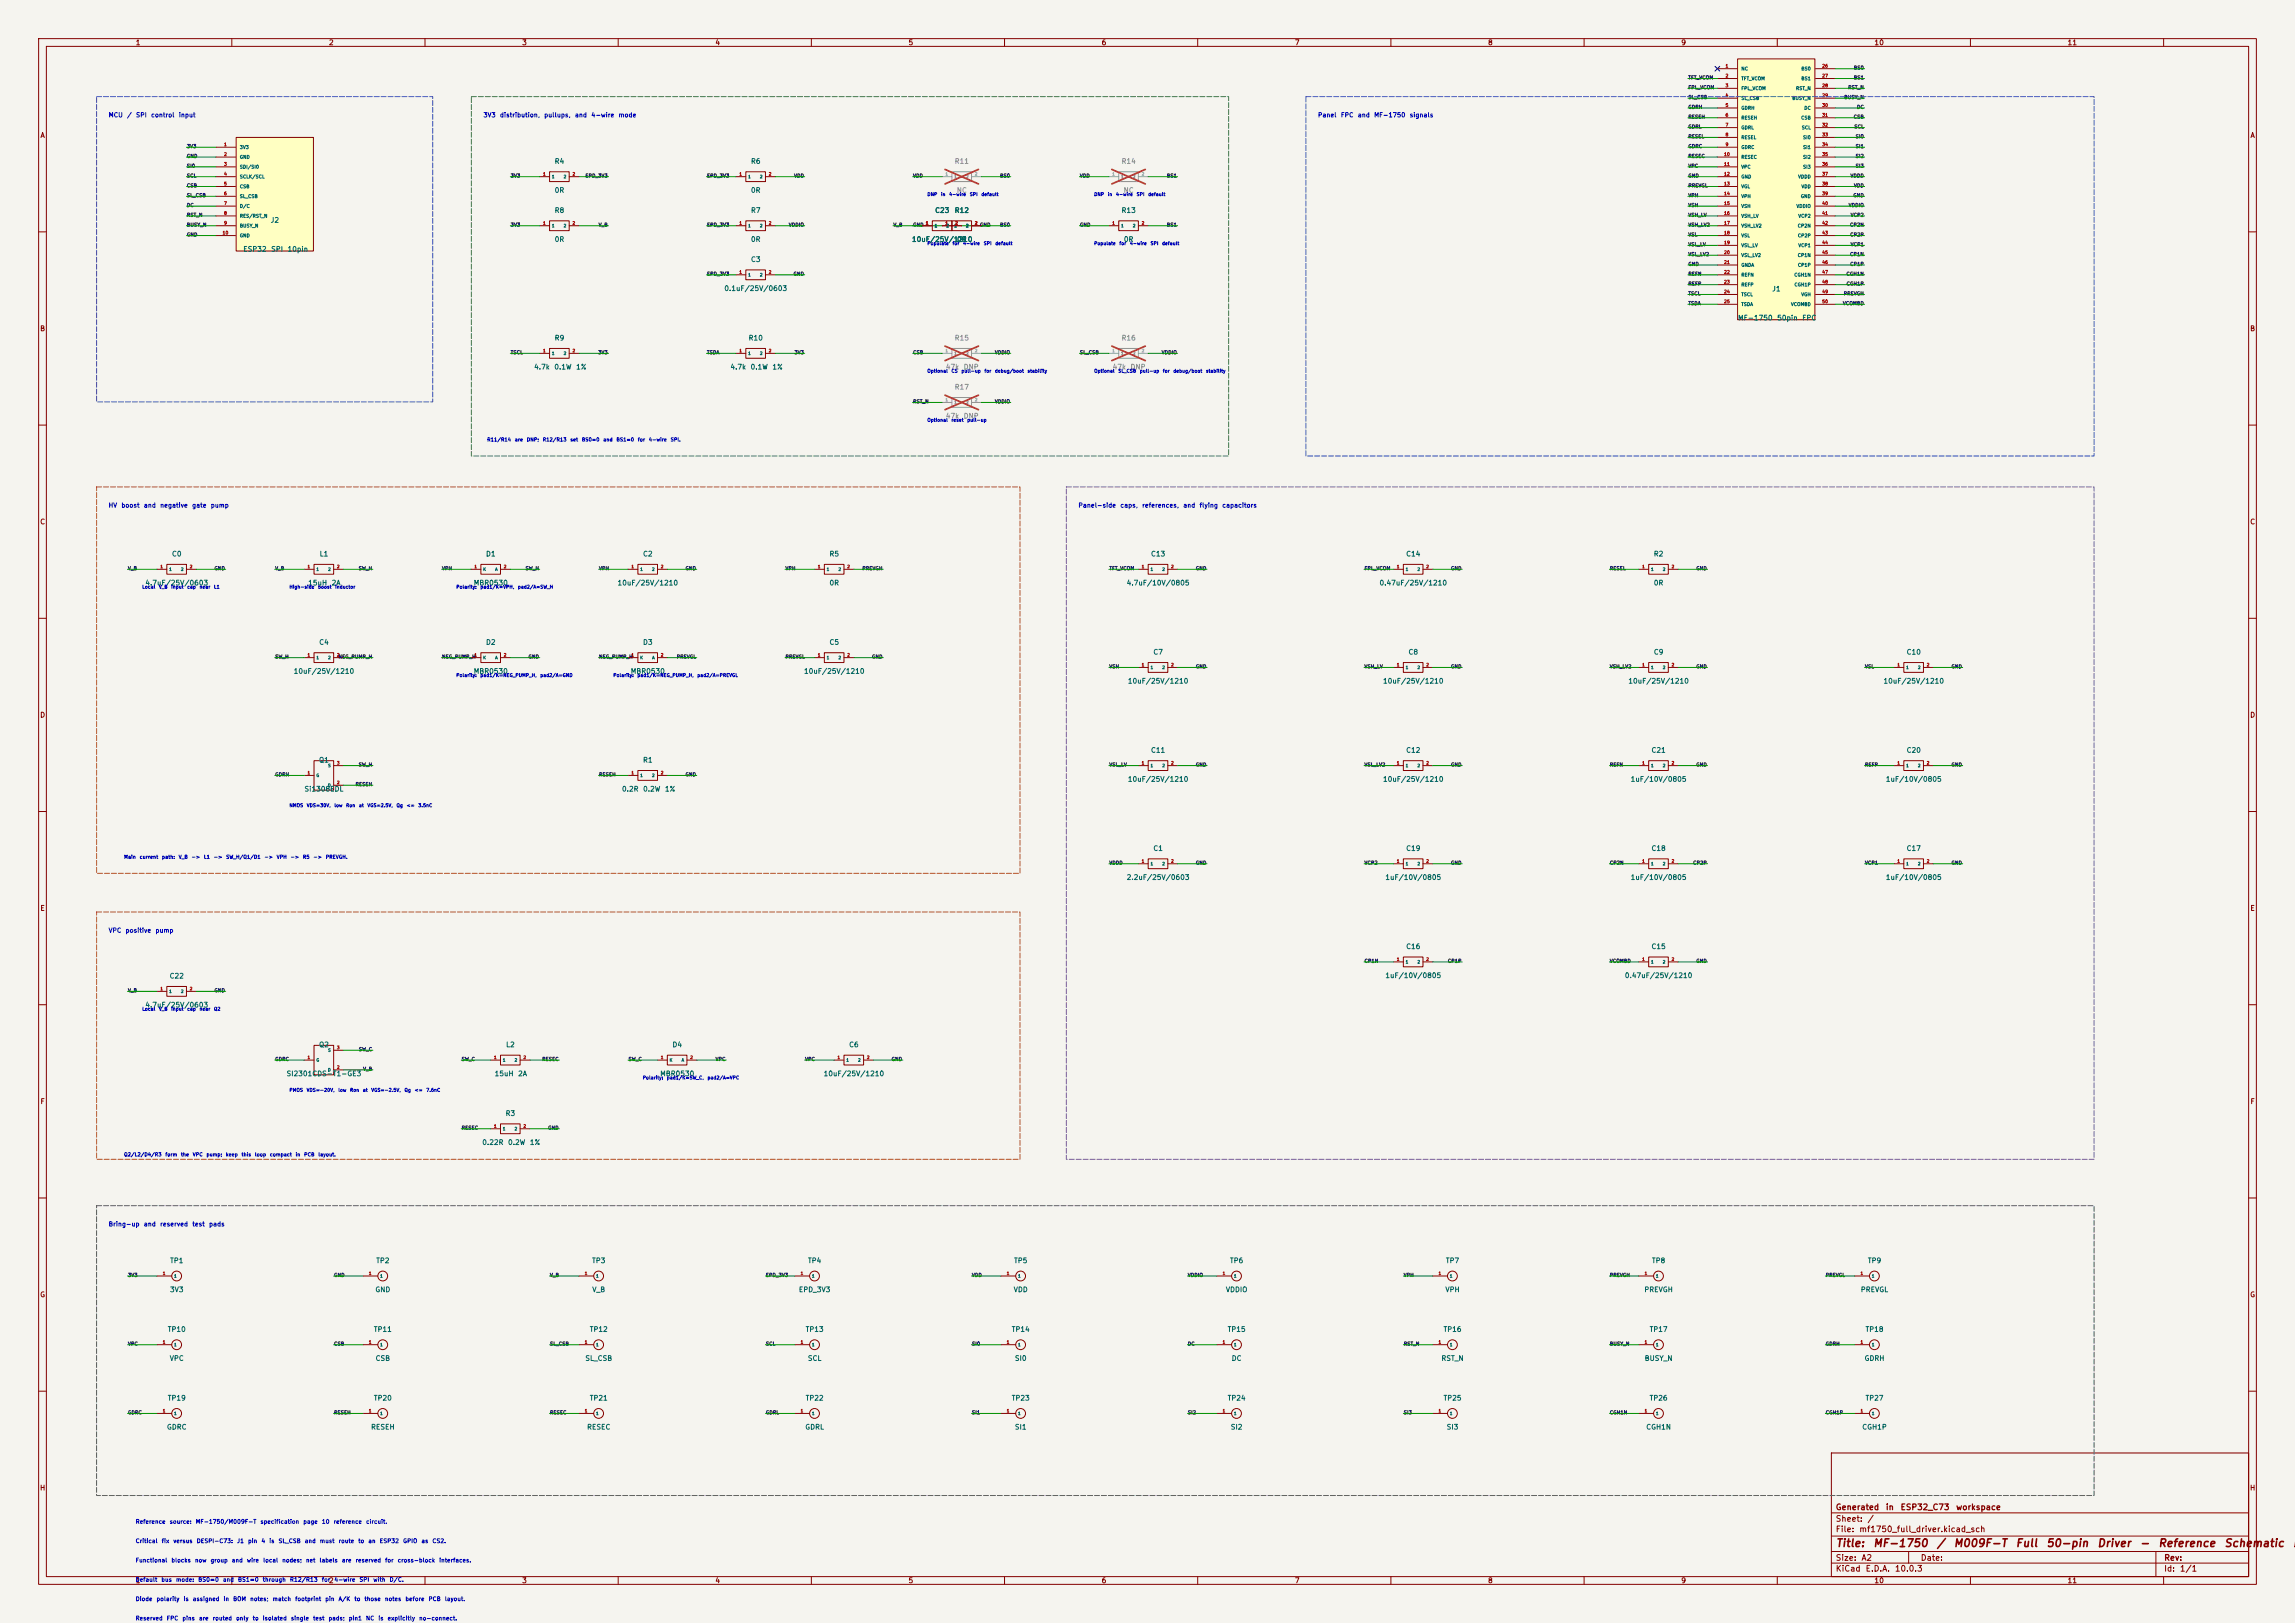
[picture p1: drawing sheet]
<svg xmlns="http://www.w3.org/2000/svg" width="594mm" height="420mm" viewBox="0 0 594 420" stroke-linecap="round" stroke-linejoin="round" font-family="sans-serif">
<defs><g id="words">
<g font-size="2" fill="#840000">
<text x="475" y="400.8">Title:</text>
<text x="484.7" y="400.8">MF-1750</text>
<text x="501.1" y="400.8">/</text>
<text x="505.5" y="400.8">M009F-T</text>
<text x="521.5" y="400.8">Full</text>
<text x="529.5" y="400.8">50-pin</text>
<text x="542.7" y="400.8">Driver</text>
<text x="553.7" y="400.8">-</text>
<text x="558.5" y="400.8">Reference</text>
<text x="575.5" y="400.8">Schematic</text>
<text x="593.3" y="400.8">D</text>
</g>
<g font-size="1.5" fill="#840000">
<text x="475" y="394.1">Sheet:</text>
<text x="475" y="391.1">Generated</text>
<text x="483.2" y="394.1">/</text>
<text x="488" y="391.1">in</text>
<text x="491.8" y="391.1">ESP32_C73</text>
<text x="506.2" y="391.1">workspace</text>
<text x="475" y="396.8">File:</text>
<text x="481.1" y="396.8">mf1750_full_driver.kicad_sch</text>
<text x="475" y="407">KiCad</text>
<text x="475" y="404.2">Size:</text>
<text x="481.7" y="404.2">A2</text>
<text x="482.7" y="407">E.D.A.</text>
<text x="490.3" y="407">10.0.3</text>
<text x="497" y="404.2">Date:</text>
<text x="560" y="404.2">Rev:</text>
<text x="560" y="407">Id:</text>
<text x="564.1" y="407">1/1</text>
</g>
<g font-size="1.3" fill="#840000">
<text x="35" y="12">1</text>
<text x="85" y="12">2</text>
<text x="135" y="12">3</text>
<text x="185" y="12">4</text>
<text x="235" y="12">5</text>
<text x="285" y="12">6</text>
<text x="335" y="12">7</text>
<text x="385" y="12">8</text>
<text x="435" y="12">9</text>
<text x="485" y="12">10</text>
<text x="535" y="12">11</text>
<text x="10.3" y="36">A</text>
<text x="582.3" y="36">A</text>
<text x="10.3" y="86">B</text>
<text x="582.3" y="86">B</text>
<text x="10.3" y="136">C</text>
<text x="582.3" y="136">C</text>
<text x="10.3" y="186">D</text>
<text x="582.3" y="186">D</text>
<text x="10.3" y="236">E</text>
<text x="582.3" y="236">E</text>
<text x="10.3" y="286">F</text>
<text x="582.3" y="286">F</text>
<text x="10.3" y="336">G</text>
<text x="582.3" y="336">G</text>
<text x="10.2" y="386">H</text>
<text x="582.2" y="386">H</text>
<text x="35" y="410">1</text>
<text x="85" y="410">2</text>
<text x="135" y="410">3</text>
<text x="185" y="410">4</text>
<text x="235" y="410">5</text>
<text x="285" y="410">6</text>
<text x="335" y="410">7</text>
<text x="385" y="410">8</text>
<text x="435" y="410">9</text>
<text x="485" y="410">10</text>
<text x="535" y="410">11</text>
</g>
<g font-size="1.3" fill="#006464">
<text x="143.4" y="42.7">R4</text>
<text x="194.2" y="42.7">R6</text>
<text x="143.4" y="50.2">0R</text>
<text x="194.2" y="50.2">0R</text>
<text x="69.9" y="57.9">J2</text>
<text x="143.4" y="55.4">R8</text>
<text x="194.2" y="55.4">R7</text>
<text x="241.9" y="55.4">C23</text>
<text x="247" y="55.4">R12</text>
<text x="290.2" y="55.4">R13</text>
<text x="62.8" y="65.4">ESP32</text>
<text x="70" y="65.4">SPI</text>
<text x="74.3" y="65.4">10pin</text>
<text x="143.4" y="62.9">0R</text>
<text x="194.2" y="62.9">0R</text>
<text x="235.9" y="62.9">10uF/25V/1210</text>
<text x="247.6" y="62.9">0R</text>
<text x="290.8" y="62.9">0R</text>
<text x="194.2" y="68.1">C3</text>
<text x="187.3" y="75.6">0.1uF/25V/0603</text>
<text x="458.5" y="75.7">J1</text>
<text x="449.7" y="83.2">MF-1750</text>
<text x="459.8" y="83.2">50pin</text>
<text x="466.3" y="83.2">FPC</text>
<text x="143.4" y="88.4">R9</text>
<text x="193.6" y="88.4">R10</text>
<text x="138.1" y="95.9">4.7k</text>
<text x="143.3" y="95.9">0.1W</text>
<text x="149" y="95.9">1%</text>
<text x="188.9" y="95.9">4.7k</text>
<text x="194.1" y="95.9">0.1W</text>
<text x="199.8" y="95.9">1%</text>
<text x="44.4" y="144.3">C0</text>
<text x="82.6" y="144.3">L1</text>
<text x="125.7" y="144.3">D1</text>
<text x="166.3" y="144.3">C2</text>
<text x="214.6" y="144.3">R5</text>
<text x="297.8" y="144.3">C13</text>
<text x="363.8" y="144.3">C14</text>
<text x="427.9" y="144.3">R2</text>
<text x="37.5" y="151.8">4.7uF/25V/0603</text>
<text x="79.6" y="151.8">15uH</text>
<text x="85.7" y="151.8">2A</text>
<text x="122.5" y="151.8">MBR0530</text>
<text x="159.7" y="151.8">10uF/25V/1210</text>
<text x="214.6" y="151.8">0R</text>
<text x="291.5" y="151.8">4.7uF/10V/0805</text>
<text x="356.9" y="151.8">0.47uF/25V/1210</text>
<text x="427.9" y="151.8">0R</text>
<text x="82.5" y="167.2">C4</text>
<text x="125.7" y="167.2">D2</text>
<text x="166.3" y="167.2">D3</text>
<text x="214.6" y="167.2">C5</text>
<text x="298.4" y="169.7">C7</text>
<text x="364.4" y="169.7">C8</text>
<text x="427.9" y="169.7">C9</text>
<text x="493.4" y="169.7">C10</text>
<text x="75.9" y="174.7">10uF/25V/1210</text>
<text x="122.5" y="174.7">MBR0530</text>
<text x="163.1" y="174.7">MBR0530</text>
<text x="208" y="174.7">10uF/25V/1210</text>
<text x="291.8" y="177.2">10uF/25V/1210</text>
<text x="357.8" y="177.2">10uF/25V/1210</text>
<text x="421.3" y="177.2">10uF/25V/1210</text>
<text x="487.4" y="177.2">10uF/25V/1210</text>
<text x="82.4" y="197.6">Q1</text>
<text x="166.3" y="197.6">R1</text>
<text x="297.8" y="195.1">C11</text>
<text x="363.8" y="195.1">C12</text>
<text x="427.3" y="195.1">C21</text>
<text x="493.4" y="195.1">C20</text>
<text x="291.8" y="202.6">10uF/25V/1210</text>
<text x="357.8" y="202.6">10uF/25V/1210</text>
<text x="421.9" y="202.6">1uF/10V/0805</text>
<text x="488" y="202.6">1uF/10V/0805</text>
<text x="78.7" y="205.1">Si1308EDL</text>
<text x="160.9" y="205.1">0.2R</text>
<text x="166.3" y="205.1">0.2W</text>
<text x="172" y="205.1">1%</text>
<text x="298.4" y="220.5">C1</text>
<text x="363.8" y="220.5">C19</text>
<text x="427.3" y="220.5">C18</text>
<text x="493.4" y="220.5">C17</text>
<text x="291.5" y="228">2.2uF/25V/0603</text>
<text x="358.4" y="228">1uF/10V/0805</text>
<text x="421.9" y="228">1uF/10V/0805</text>
<text x="488" y="228">1uF/10V/0805</text>
<text x="363.8" y="245.9">C16</text>
<text x="427.3" y="245.9">C15</text>
<text x="43.8" y="253.5">C22</text>
<text x="358.4" y="253.4">1uF/10V/0805</text>
<text x="420.4" y="253.4">0.47uF/25V/1210</text>
<text x="37.5" y="261">4.7uF/25V/0603</text>
<text x="82.4" y="271.3">Q2</text>
<text x="130.9" y="271.3">L2</text>
<text x="173.9" y="271.3">D4</text>
<text x="219.6" y="271.3">C6</text>
<text x="74" y="278.8">SI2301CDS-T1-GE3</text>
<text x="127.9" y="278.8">15uH</text>
<text x="134" y="278.8">2A</text>
<text x="170.7" y="278.8">MBR0530</text>
<text x="213" y="278.8">10uF/25V/1210</text>
<text x="130.7" y="289.1">R3</text>
<text x="124.7" y="296.6">0.22R</text>
<text x="131.4" y="296.6">0.2W</text>
<text x="137" y="296.6">1%</text>
<text x="43.9" y="327.2">TP1</text>
<text x="97.2" y="327.2">TP2</text>
<text x="153.1" y="327.2">TP3</text>
<text x="209" y="327.2">TP4</text>
<text x="262.3" y="327.2">TP5</text>
<text x="318.2" y="327.2">TP6</text>
<text x="374.1" y="327.2">TP7</text>
<text x="427.4" y="327.2">TP8</text>
<text x="483.3" y="327.2">TP9</text>
<text x="43.9" y="334.7">3V3</text>
<text x="97" y="334.7">GND</text>
<text x="153.2" y="334.7">V_B</text>
<text x="206.6" y="334.7">EPD_3V3</text>
<text x="262.2" y="334.7">VDD</text>
<text x="317.2" y="334.7">VDDIO</text>
<text x="374" y="334.7">VPH</text>
<text x="425.5" y="334.7">PREVGH</text>
<text x="481.5" y="334.7">PREVGL</text>
<text x="43.3" y="345">TP10</text>
<text x="96.6" y="345">TP11</text>
<text x="152.5" y="345">TP12</text>
<text x="208.4" y="345">TP13</text>
<text x="261.7" y="345">TP14</text>
<text x="317.6" y="345">TP15</text>
<text x="373.5" y="345">TP16</text>
<text x="426.8" y="345">TP17</text>
<text x="482.7" y="345">TP18</text>
<text x="43.8" y="352.5">VPC</text>
<text x="97.1" y="352.5">CSB</text>
<text x="151.4" y="352.5">SL_CSB</text>
<text x="209" y="352.5">SCL</text>
<text x="262.5" y="352.5">SI0</text>
<text x="318.7" y="352.5">DC</text>
<text x="372.9" y="352.5">RST_N</text>
<text x="425.6" y="352.5">BUSY_N</text>
<text x="482.5" y="352.5">GDRH</text>
<text x="43.3" y="362.7">TP19</text>
<text x="96.6" y="362.7">TP20</text>
<text x="152.5" y="362.7">TP21</text>
<text x="208.4" y="362.7">TP22</text>
<text x="261.7" y="362.7">TP23</text>
<text x="317.6" y="362.7">TP24</text>
<text x="373.5" y="362.7">TP25</text>
<text x="426.8" y="362.7">TP26</text>
<text x="482.7" y="362.7">TP27</text>
<text x="43.1" y="370.2">GDRC</text>
<text x="95.9" y="370.2">RESEH</text>
<text x="151.8" y="370.2">RESEC</text>
<text x="208.3" y="370.2">GDRL</text>
<text x="262.5" y="370.2">SI1</text>
<text x="318.4" y="370.2">SI2</text>
<text x="374.3" y="370.2">SI3</text>
<text x="426" y="370.2">CGH1N</text>
<text x="481.9" y="370.2">CGH1P</text>
</g>
<g font-size="1.3" fill="#939391">
<text x="247" y="42.7">R11</text>
<text x="290.2" y="42.7">R14</text>
<text x="247.5" y="50.2">NC</text>
<text x="290.7" y="50.2">NC</text>
<text x="247" y="88.4">R15</text>
<text x="290.2" y="88.4">R16</text>
<text x="244.7" y="95.9">47k</text>
<text x="249.3" y="95.9">DNP</text>
<text x="287.9" y="95.9">47k</text>
<text x="292.5" y="95.9">DNP</text>
<text x="247" y="101.1">R17</text>
<text x="244.7" y="108.6">47k</text>
<text x="249.3" y="108.6">DNP</text>
</g>
<g font-size="1.2" fill="#0000c2">
<text x="28" y="30.6">MCU</text>
<text x="32.8" y="30.6">/</text>
<text x="35.1" y="30.6">SPI</text>
<text x="39" y="30.6">control</text>
<text x="46.2" y="30.6">input</text>
<text x="125" y="30.6">3V3</text>
<text x="129.3" y="30.6">distribution,</text>
<text x="140.7" y="30.6">pullups,</text>
<text x="148.7" y="30.6">and</text>
<text x="152.9" y="30.6">4-wire</text>
<text x="160" y="30.6">mode</text>
<text x="341" y="30.6">Panel</text>
<text x="346.9" y="30.6">FPC</text>
<text x="351.3" y="30.6">and</text>
<text x="355.5" y="30.6">MF-1750</text>
<text x="364.7" y="30.6">signals</text>
<text x="28" y="131.6">HV</text>
<text x="31.3" y="131.6">boost</text>
<text x="37.1" y="131.6">and</text>
<text x="41.3" y="131.6">negative</text>
<text x="49.6" y="131.6">gate</text>
<text x="54.4" y="131.6">pump</text>
<text x="279" y="131.6">Panel-side</text>
<text x="289.9" y="131.6">caps,</text>
<text x="295.5" y="131.6">references,</text>
<text x="306.1" y="131.6">and</text>
<text x="310.4" y="131.6">flying</text>
<text x="316.2" y="131.6">capacitors</text>
<text x="28" y="241.6">VPC</text>
<text x="32.4" y="241.6">positive</text>
<text x="40.1" y="241.6">pump</text>
<text x="28" y="317.6">Bring-up</text>
<text x="37.1" y="317.6">and</text>
<text x="41.3" y="317.6">reserved</text>
<text x="49.7" y="317.6">test</text>
<text x="54" y="317.6">pads</text>
</g>
<g font-size="1.1" fill="#0000c2">
<text x="35" y="394.6">Reference</text>
<text x="43.8" y="394.6">source:</text>
<text x="50.5" y="394.6">MF-1750/M009F-T</text>
<text x="67.3" y="394.6">specification</text>
<text x="78.4" y="394.6">page</text>
<text x="83.2" y="394.6">10</text>
<text x="86.2" y="394.6">reference</text>
<text x="94.6" y="394.6">circuit.</text>
<text x="35" y="399.6">Critical</text>
<text x="41.7" y="399.6">fix</text>
<text x="44.7" y="399.6">versus</text>
<text x="50.8" y="399.6">DESPI-C73:</text>
<text x="61.2" y="399.6">J1</text>
<text x="64.1" y="399.6">pin</text>
<text x="67.5" y="399.6">4</text>
<text x="69.6" y="399.6">is</text>
<text x="72" y="399.6">SL_CSB</text>
<text x="78.8" y="399.6">and</text>
<text x="82.7" y="399.6">must</text>
<text x="87.5" y="399.6">route</text>
<text x="92.6" y="399.6">to</text>
<text x="95.2" y="399.6">an</text>
<text x="98.2" y="399.6">ESP32</text>
<text x="104.2" y="399.6">GPIO</text>
<text x="109" y="399.6">as</text>
<text x="111.8" y="399.6">CS2.</text>
<text x="35" y="404.6">Functional</text>
<text x="44.2" y="404.6">blocks</text>
<text x="50.3" y="404.6">now</text>
<text x="54.4" y="404.6">group</text>
<text x="59.9" y="404.6">and</text>
<text x="63.8" y="404.6">wire</text>
<text x="68" y="404.6">local</text>
<text x="72.9" y="404.6">nodes;</text>
<text x="79.1" y="404.6">net</text>
<text x="82.6" y="404.6">labels</text>
<text x="88.4" y="404.6">are</text>
<text x="91.9" y="404.6">reserved</text>
<text x="99.6" y="404.6">for</text>
<text x="102.8" y="404.6">cross-block</text>
<text x="113.6" y="404.6">interfaces.</text>
<text x="35" y="409.6">Default</text>
<text x="41.6" y="409.6">bus</text>
<text x="45.4" y="409.6">mode:</text>
<text x="51.2" y="409.6">BS0=0</text>
<text x="57.6" y="409.6">and</text>
<text x="61.5" y="409.6">BS1=0</text>
<text x="67.9" y="409.6">through</text>
<text x="74.9" y="409.6">R12/R13</text>
<text x="83.2" y="409.6">for</text>
<text x="86.4" y="409.6">4-wire</text>
<text x="92.9" y="409.6">SPI</text>
<text x="96.5" y="409.6">with</text>
<text x="100.7" y="409.6">D/C.</text>
<text x="35" y="414.6">Diode</text>
<text x="35" y="419.6">Reserved</text>
<text x="40.4" y="414.6">polarity</text>
<text x="43" y="419.6">FPC</text>
<text x="47.1" y="419.6">pins</text>
<text x="47.4" y="414.6">is</text>
<text x="49.8" y="414.6">assigned</text>
<text x="51.4" y="419.6">are</text>
<text x="54.9" y="419.6">routed</text>
<text x="57.7" y="414.6">in</text>
<text x="60.2" y="414.6">BOM</text>
<text x="61" y="419.6">only</text>
<text x="64.6" y="414.6">notes;</text>
<text x="65.3" y="419.6">to</text>
<text x="67.9" y="419.6">isolated</text>
<text x="70.4" y="414.6">match</text>
<text x="75.2" y="419.6">single</text>
<text x="76.3" y="414.6">footprint</text>
<text x="80.9" y="419.6">test</text>
<text x="84.1" y="414.6">pin</text>
<text x="84.9" y="419.6">pads;</text>
<text x="87.5" y="414.6">A/K</text>
<text x="90.2" y="419.6">pin1</text>
<text x="91.6" y="414.6">to</text>
<text x="94.2" y="414.6">those</text>
<text x="94.6" y="419.6">NC</text>
<text x="97.8" y="419.6">is</text>
<text x="99.5" y="414.6">notes</text>
<text x="100.2" y="419.6">explicitly</text>
<text x="104.8" y="414.6">before</text>
<text x="108.4" y="419.6">no-connect.</text>
<text x="110.8" y="414.6">PCB</text>
<text x="115" y="414.6">layout.</text>
</g>
<g font-size=".9" fill="#0f0f0f">
<text x="436.9" y="20.8">TFT_VCOM</text>
<text x="436.9" y="23.3">FPL_VCOM</text>
<text x="478.3" y="23.3">RST_N</text>
<text x="479.7" y="18.2">BS0</text>
<text x="479.7" y="20.8">BS1</text>
<text x="436.9" y="25.8">SL_CSB</text>
<text x="436.9" y="28.4">GDRH</text>
<text x="477.2" y="25.8">BUSY_N</text>
<text x="480.5" y="28.4">DC</text>
<text x="436.9" y="30.9">RESEH</text>
<text x="436.9" y="33.5">GDRL</text>
<text x="479.7" y="30.9">CSB</text>
<text x="479.8" y="33.5">SCL</text>
<text x="48.3" y="38.5">3V3</text>
<text x="48.3" y="41.1">GND</text>
<text x="436.9" y="36">RESEL</text>
<text x="436.9" y="38.5">GDRC</text>
<text x="436.9" y="41.1">RESEC</text>
<text x="480.2" y="36">SI0</text>
<text x="480.2" y="38.5">SI1</text>
<text x="480.2" y="41.1">SI2</text>
<text x="48.3" y="46.2">SCL</text>
<text x="48.3" y="43.6">SI0</text>
<text x="132.1" y="46.2">3V3</text>
<text x="151.4" y="46.2">EPD_3V3</text>
<text x="182.9" y="46.2">EPD_3V3</text>
<text x="205.4" y="46.2">VDD</text>
<text x="236.2" y="46.2">VDD</text>
<text x="258.7" y="46.2">BS0</text>
<text x="279.4" y="46.2">VDD</text>
<text x="301.9" y="46.2">BS1</text>
<text x="436.9" y="43.6">VPC</text>
<text x="436.9" y="46.2">GND</text>
<text x="478.9" y="46.2">VDDD</text>
<text x="480.2" y="43.6">SI3</text>
<text x="48.3" y="48.7">CSB</text>
<text x="48.3" y="51.2">SL_CSB</text>
<text x="48.3" y="53.8">DC</text>
<text x="436.9" y="48.7">PREVGL</text>
<text x="436.9" y="51.2">VPH</text>
<text x="436.9" y="53.8">VSH</text>
<text x="478.4" y="53.8">VDDIO</text>
<text x="479.6" y="51.2">GND</text>
<text x="479.8" y="48.7">VDD</text>
<text x="48.3" y="58.9">BUSY_N</text>
<text x="48.3" y="56.3">RST_N</text>
<text x="132.1" y="58.9">3V3</text>
<text x="154.8" y="58.9">V_B</text>
<text x="182.9" y="58.9">EPD_3V3</text>
<text x="204.1" y="58.9">VDDIO</text>
<text x="231.1" y="58.9">V_B</text>
<text x="236.2" y="58.9">GND</text>
<text x="253.5" y="58.9">GND</text>
<text x="258.7" y="58.9">BS0</text>
<text x="279.4" y="58.9">GND</text>
<text x="301.9" y="58.9">BS1</text>
<text x="436.9" y="56.3">VSH_LV</text>
<text x="436.9" y="58.9">VSH_LV2</text>
<text x="478.7" y="58.9">CP2N</text>
<text x="478.9" y="56.3">VCP2</text>
<text x="48.3" y="61.4">GND</text>
<text x="436.9" y="63.9">VSL_LV</text>
<text x="436.9" y="61.4">VSL</text>
<text x="478.8" y="61.4">CP2P</text>
<text x="478.9" y="63.9">VCP1</text>
<text x="182.9" y="71.6">EPD_3V3</text>
<text x="205.3" y="71.6">GND</text>
<text x="436.9" y="66.5">VSL_LV2</text>
<text x="436.9" y="69">GND</text>
<text x="436.9" y="71.6">REFN</text>
<text x="477.8" y="71.6">CGH1N</text>
<text x="478.7" y="66.5">CP1N</text>
<text x="478.8" y="69">CP1P</text>
<text x="436.9" y="74.1">REFP</text>
<text x="436.9" y="76.6">TSCL</text>
<text x="477.1" y="76.6">PREVGH</text>
<text x="477.8" y="74.1">CGH1P</text>
<text x="436.9" y="79.2">TSDA</text>
<text x="476.9" y="79.2">VCOMBD</text>
<text x="132.1" y="91.9">TSCL</text>
<text x="154.7" y="91.9">3V3</text>
<text x="182.9" y="91.9">TSDA</text>
<text x="205.5" y="91.9">3V3</text>
<text x="236.2" y="91.9">CSB</text>
<text x="257.4" y="91.9">VDDIO</text>
<text x="279.4" y="91.9">SL_CSB</text>
<text x="300.6" y="91.9">VDDIO</text>
<text x="236.2" y="104.6">RST_N</text>
<text x="257.4" y="104.6">VDDIO</text>
<text x="33" y="147.8">V_B</text>
<text x="55.4" y="147.8">GND</text>
<text x="71.1" y="147.8">V_B</text>
<text x="92.7" y="147.8">SW_H</text>
<text x="114.3" y="147.8">VPH</text>
<text x="135.9" y="147.8">SW_H</text>
<text x="154.9" y="147.8">VPH</text>
<text x="177.3" y="147.8">GND</text>
<text x="203.2" y="147.8">VPH</text>
<text x="223.1" y="147.8">PREVGH</text>
<text x="287" y="147.8">TFT_VCOM</text>
<text x="309.4" y="147.8">GND</text>
<text x="353.1" y="147.8">FPL_VCOM</text>
<text x="375.4" y="147.8">GND</text>
<text x="416.6" y="147.8">RESEL</text>
<text x="438.9" y="147.8">GND</text>
<text x="71.1" y="170.6">SW_H</text>
<text x="87.5" y="170.6">NEG_PUMP_H</text>
<text x="114.3" y="170.6">NEG_PUMP_H</text>
<text x="136.7" y="170.6">GND</text>
<text x="154.9" y="170.6">NEG_PUMP_H</text>
<text x="175" y="170.6">PREVGL</text>
<text x="203.2" y="170.6">PREVGL</text>
<text x="225.6" y="170.6">GND</text>
<text x="287" y="173.2">VSH</text>
<text x="309.4" y="173.2">GND</text>
<text x="353.1" y="173.2">VSH_LV</text>
<text x="375.4" y="173.2">GND</text>
<text x="416.6" y="173.2">VSH_LV2</text>
<text x="438.9" y="173.2">GND</text>
<text x="482.6" y="173.2">VSL</text>
<text x="505" y="173.2">GND</text>
<text x="71.1" y="201.1">GDRH</text>
<text x="91.9" y="203.6">RESEH</text>
<text x="92.7" y="198.6">SW_H</text>
<text x="154.9" y="201.1">RESEH</text>
<text x="177.3" y="201.1">GND</text>
<text x="287" y="198.6">VSL_LV</text>
<text x="309.4" y="198.6">GND</text>
<text x="353.1" y="198.6">VSL_LV2</text>
<text x="375.4" y="198.6">GND</text>
<text x="416.6" y="198.6">REFN</text>
<text x="438.9" y="198.6">GND</text>
<text x="482.6" y="198.6">REFP</text>
<text x="505" y="198.6">GND</text>
<text x="287" y="224">VDDD</text>
<text x="309.4" y="224">GND</text>
<text x="353.1" y="224">VCP2</text>
<text x="375.4" y="224">GND</text>
<text x="416.6" y="224">CP2N</text>
<text x="438.1" y="224">CP2P</text>
<text x="482.6" y="224">VCP1</text>
<text x="505" y="224">GND</text>
<text x="353.1" y="249.4">CP1N</text>
<text x="374.6" y="249.4">CP1P</text>
<text x="416.6" y="249.4">VCOMBD</text>
<text x="438.9" y="249.4">GND</text>
<text x="33" y="257">V_B</text>
<text x="55.4" y="257">GND</text>
<text x="71.1" y="274.8">GDRC</text>
<text x="92.8" y="272.2">SW_C</text>
<text x="119.4" y="274.8">SW_C</text>
<text x="140.2" y="274.8">RESEC</text>
<text x="162.6" y="274.8">SW_C</text>
<text x="185.1" y="274.8">VPC</text>
<text x="208.3" y="274.8">VPC</text>
<text x="230.7" y="274.8">GND</text>
<text x="93.9" y="277.3">V_B</text>
<text x="119.4" y="292.5">RESEC</text>
<text x="141.8" y="292.5">GND</text>
<text x="33" y="330.6">3V3</text>
<text x="86.4" y="330.6">GND</text>
<text x="142.2" y="330.6">V_B</text>
<text x="198.1" y="330.6">EPD_3V3</text>
<text x="251.5" y="330.6">VDD</text>
<text x="307.3" y="330.6">VDDIO</text>
<text x="363.2" y="330.6">VPH</text>
<text x="416.6" y="330.6">PREVGH</text>
<text x="472.4" y="330.6">PREVGL</text>
<text x="33" y="348.4">VPC</text>
<text x="86.4" y="348.4">CSB</text>
<text x="142.2" y="348.4">SL_CSB</text>
<text x="198.1" y="348.4">SCL</text>
<text x="251.5" y="348.4">SI0</text>
<text x="307.3" y="348.4">DC</text>
<text x="363.2" y="348.4">RST_N</text>
<text x="416.6" y="348.4">BUSY_N</text>
<text x="472.4" y="348.4">GDRH</text>
<text x="33" y="366.2">GDRC</text>
<text x="86.4" y="366.2">RESEH</text>
<text x="142.2" y="366.2">RESEC</text>
<text x="198.1" y="366.2">GDRL</text>
<text x="251.5" y="366.2">SI1</text>
<text x="307.3" y="366.2">SI2</text>
<text x="363.2" y="366.2">SI3</text>
<text x="416.6" y="366.2">CGH1N</text>
<text x="472.4" y="366.2">CGH1P</text>
</g>
<g font-size=".9" fill="#006464">
<text x="450.6" y="18.4">NC</text>
<text x="450.6" y="21">TFT_VCOM</text>
<text x="450.6" y="23.5">FPL_VCOM</text>
<text x="464.8" y="23.5">RST_N</text>
<text x="466.1" y="18.4">BS0</text>
<text x="466.1" y="21">BS1</text>
<text x="450.6" y="26.1">SL_CSB</text>
<text x="450.6" y="28.6">GDRH</text>
<text x="463.8" y="26.1">BUSY_N</text>
<text x="466.9" y="28.6">DC</text>
<text x="450.6" y="31.1">RESEH</text>
<text x="450.6" y="33.7">GDRL</text>
<text x="466.1" y="31.1">CSB</text>
<text x="466.2" y="33.7">SCL</text>
<text x="62" y="38.8">3V3</text>
<text x="62" y="41.3">GND</text>
<text x="450.6" y="36.2">RESEL</text>
<text x="450.6" y="38.8">GDRC</text>
<text x="450.6" y="41.3">RESEC</text>
<text x="466.6" y="36.2">SI0</text>
<text x="466.6" y="38.8">SI1</text>
<text x="466.6" y="41.3">SI2</text>
<text x="62" y="43.8">SDI/SI0</text>
<text x="62" y="46.4">SCLK/SCL</text>
<text x="450.6" y="43.8">VPC</text>
<text x="450.6" y="46.4">GND</text>
<text x="465.3" y="46.4">VDDD</text>
<text x="466.6" y="43.8">SI3</text>
<text x="62" y="48.9">CSB</text>
<text x="62" y="51.5">SL_CSB</text>
<text x="62" y="54">D/C</text>
<text x="450.6" y="48.9">VGL</text>
<text x="450.6" y="51.5">VPH</text>
<text x="450.6" y="54">VSH</text>
<text x="464.9" y="54">VDDIO</text>
<text x="466" y="51.5">GND</text>
<text x="466.2" y="48.9">VDD</text>
<text x="62" y="56.5">RES/RST_N</text>
<text x="62" y="59.1">BUSY_N</text>
<text x="450.6" y="56.5">VSH_LV</text>
<text x="450.6" y="59.1">VSH_LV2</text>
<text x="465.2" y="59.1">CP2N</text>
<text x="465.4" y="56.5">VCP2</text>
<text x="62" y="61.6">GND</text>
<text x="450.6" y="61.6">VSL</text>
<text x="450.6" y="64.2">VSL_LV</text>
<text x="465.2" y="61.6">CP2P</text>
<text x="465.4" y="64.2">VCP1</text>
<text x="450.6" y="66.7">VSL_LV2</text>
<text x="450.6" y="69.2">GNDA</text>
<text x="450.6" y="71.8">REFN</text>
<text x="464.3" y="71.8">CGH1N</text>
<text x="465.2" y="66.7">CP1N</text>
<text x="465.2" y="69.2">CP1P</text>
<text x="450.6" y="74.3">REFP</text>
<text x="450.6" y="76.9">TSCL</text>
<text x="464.3" y="74.3">CGH1P</text>
<text x="466.1" y="76.9">VGH</text>
<text x="450.6" y="79.4">TSDA</text>
<text x="463.5" y="79.4">VCOMBD</text>
</g>
<g font-size=".9" fill="#0000c2">
<text x="239.9" y="50.9">DNP</text>
<text x="243.4" y="50.9">in</text>
<text x="245.6" y="50.9">4-wire</text>
<text x="250.9" y="50.9">SPI</text>
<text x="253.9" y="50.9">default</text>
<text x="283.1" y="50.9">DNP</text>
<text x="286.6" y="50.9">in</text>
<text x="288.7" y="50.9">4-wire</text>
<text x="294.1" y="50.9">SPI</text>
<text x="297.1" y="50.9">default</text>
<text x="239.9" y="63.6">Populate</text>
<text x="246.4" y="63.6">for</text>
<text x="249.2" y="63.6">4-wire</text>
<text x="254.5" y="63.6">SPI</text>
<text x="257.5" y="63.6">default</text>
<text x="283.1" y="63.6">Populate</text>
<text x="289.6" y="63.6">for</text>
<text x="292.3" y="63.6">4-wire</text>
<text x="297.7" y="63.6">SPI</text>
<text x="300.7" y="63.6">default</text>
<text x="239.9" y="96.6">Optional</text>
<text x="246.2" y="96.6">CS</text>
<text x="248.8" y="96.6">pull-up</text>
<text x="254.7" y="96.6">for</text>
<text x="257.4" y="96.6">debug/boot</text>
<text x="265.8" y="96.6">stability</text>
<text x="283.1" y="96.6">Optional</text>
<text x="289.3" y="96.6">SL_CSB</text>
<text x="294.9" y="96.6">pull-up</text>
<text x="300.9" y="96.6">for</text>
<text x="303.6" y="96.6">debug/boot</text>
<text x="312" y="96.6">stability</text>
<text x="239.9" y="109.3">Optional</text>
<text x="246.2" y="109.3">reset</text>
<text x="250.2" y="109.3">pull-up</text>
<text x="126" y="114.4">R11/R14</text>
<text x="133.1" y="114.4">are</text>
<text x="136.2" y="114.4">DNP;</text>
<text x="140.4" y="114.4">R12/R13</text>
<text x="147.5" y="114.4">set</text>
<text x="150.5" y="114.4">BS0=0</text>
<text x="156" y="114.4">and</text>
<text x="159.4" y="114.4">BS1=0</text>
<text x="165" y="114.4">for</text>
<text x="167.8" y="114.4">4-wire</text>
<text x="173.5" y="114.4">SPI.</text>
<text x="36.7" y="152.5">Local</text>
<text x="41.1" y="152.5">V_B</text>
<text x="44.2" y="152.5">input</text>
<text x="48.3" y="152.5">cap</text>
<text x="51.5" y="152.5">near</text>
<text x="55.3" y="152.5">L1</text>
<text x="74.8" y="152.5">High-side</text>
<text x="82.2" y="152.5">boost</text>
<text x="86.6" y="152.5">inductor</text>
<text x="118" y="152.5">Polarity:</text>
<text x="124.2" y="152.5">pad1/K=VPH,</text>
<text x="134" y="152.5">pad2/A=SW_H</text>
<text x="118" y="175.4">Polarity:</text>
<text x="124.2" y="175.4">pad1/K=NEG_PUMP_H,</text>
<text x="139.7" y="175.4">pad2/A=GND</text>
<text x="158.6" y="175.4">Polarity:</text>
<text x="164.9" y="175.4">pad1/K=NEG_PUMP_H,</text>
<text x="180.4" y="175.4">pad2/A=PREVGL</text>
<text x="74.8" y="209.1">NMOS</text>
<text x="79.3" y="209.1">VDS=30V,</text>
<text x="86.4" y="209.1">low</text>
<text x="89.5" y="209.1">Ron</text>
<text x="92.8" y="209.1">at</text>
<text x="95" y="209.1">VGS=2.5V,</text>
<text x="102.5" y="209.1">Qg</text>
<text x="105.1" y="209.1">&lt;=</text>
<text x="108.2" y="209.1">3.5nC</text>
<text x="32" y="222.4">Main</text>
<text x="36" y="222.4">current</text>
<text x="41.8" y="222.4">path:</text>
<text x="46.2" y="222.4">V_B</text>
<text x="49.5" y="222.4">-&gt;</text>
<text x="52.7" y="222.4">L1</text>
<text x="55.2" y="222.4">-&gt;</text>
<text x="58.4" y="222.4">SW_H/Q1/D1</text>
<text x="68.3" y="222.4">-&gt;</text>
<text x="71.5" y="222.4">VPH</text>
<text x="75.1" y="222.4">-&gt;</text>
<text x="78.3" y="222.4">R5</text>
<text x="81" y="222.4">-&gt;</text>
<text x="84.2" y="222.4">PREVGH.</text>
<text x="36.7" y="261.7">Local</text>
<text x="41.1" y="261.7">V_B</text>
<text x="44.2" y="261.7">input</text>
<text x="48.3" y="261.7">cap</text>
<text x="51.5" y="261.7">near</text>
<text x="55.3" y="261.7">Q2</text>
<text x="166.3" y="279.5">Polarity:</text>
<text x="172.5" y="279.5">pad1/K=SW_C,</text>
<text x="183" y="279.5">pad2/A=VPC</text>
<text x="74.8" y="282.7">PMOS</text>
<text x="79.3" y="282.7">VDS=-20V,</text>
<text x="87.5" y="282.7">low</text>
<text x="90.5" y="282.7">Ron</text>
<text x="93.8" y="282.7">at</text>
<text x="96" y="282.7">VGS=-2.5V,</text>
<text x="104.6" y="282.7">Qg</text>
<text x="107.2" y="282.7">&lt;=</text>
<text x="110.2" y="282.7">7.6nC</text>
<text x="32" y="299.4">Q2/L2/D4/R3</text>
<text x="42.7" y="299.4">form</text>
<text x="46.7" y="299.4">the</text>
<text x="49.8" y="299.4">VPC</text>
<text x="53.3" y="299.4">pump;</text>
<text x="58.4" y="299.4">keep</text>
<text x="62.4" y="299.4">this</text>
<text x="65.9" y="299.4">loop</text>
<text x="69.7" y="299.4">compact</text>
<text x="76.4" y="299.4">in</text>
<text x="78.6" y="299.4">PCB</text>
<text x="82.3" y="299.4">layout.</text>
</g>
<g font-size=".8" fill="#a90000">
<text x="446.5" y="17.7">1</text>
<text x="471.5" y="17.7">26</text>
<text x="446.5" y="20.2">2</text>
<text x="446.5" y="22.7">3</text>
<text x="471.5" y="20.2">27</text>
<text x="471.5" y="22.7">28</text>
<text x="446.5" y="25.3">4</text>
<text x="446.5" y="27.8">5</text>
<text x="471.5" y="25.3">29</text>
<text x="471.5" y="27.8">30</text>
<text x="446.5" y="30.4">6</text>
<text x="446.5" y="32.9">7</text>
<text x="446.5" y="35.4">8</text>
<text x="471.5" y="30.4">31</text>
<text x="471.5" y="32.9">32</text>
<text x="471.5" y="35.4">33</text>
<text x="57.9" y="38">1</text>
<text x="57.9" y="40.5">2</text>
<text x="446.1" y="40.5">10</text>
<text x="446.5" y="38">9</text>
<text x="471.5" y="38">34</text>
<text x="471.5" y="40.5">35</text>
<text x="57.9" y="43.1">3</text>
<text x="57.9" y="45.6">4</text>
<text x="140.5" y="45.6">1</text>
<text x="148.1" y="45.6">2</text>
<text x="191.3" y="45.6">1</text>
<text x="198.9" y="45.6">2</text>
<text x="446.1" y="43.1">11</text>
<text x="446.1" y="45.6">12</text>
<text x="471.5" y="43.1">36</text>
<text x="471.5" y="45.6">37</text>
<text x="57.9" y="48.1">5</text>
<text x="57.9" y="50.7">6</text>
<text x="57.9" y="53.2">7</text>
<text x="446.1" y="48.1">13</text>
<text x="446.1" y="50.7">14</text>
<text x="446.1" y="53.2">15</text>
<text x="471.5" y="48.1">38</text>
<text x="471.5" y="50.7">39</text>
<text x="471.5" y="53.2">40</text>
<text x="57.9" y="55.8">8</text>
<text x="57.9" y="58.3">9</text>
<text x="140.5" y="58.3">1</text>
<text x="148.1" y="58.3">2</text>
<text x="191.3" y="58.3">1</text>
<text x="198.9" y="58.3">2</text>
<text x="239.5" y="58.3">1</text>
<text x="244.6" y="58.3">1</text>
<text x="247.1" y="58.3">2</text>
<text x="252.2" y="58.3">2</text>
<text x="287.8" y="58.3">1</text>
<text x="295.4" y="58.3">2</text>
<text x="446.1" y="55.8">16</text>
<text x="446.1" y="58.3">17</text>
<text x="471.5" y="55.8">41</text>
<text x="471.5" y="58.3">42</text>
<text x="57.5" y="60.8">10</text>
<text x="446.1" y="60.8">18</text>
<text x="446.1" y="63.4">19</text>
<text x="446.1" y="65.9">20</text>
<text x="471.5" y="60.8">43</text>
<text x="471.5" y="63.4">44</text>
<text x="471.5" y="65.9">45</text>
<text x="191.3" y="71">1</text>
<text x="198.9" y="71">2</text>
<text x="446.1" y="68.5">21</text>
<text x="446.1" y="71">22</text>
<text x="471.5" y="68.5">46</text>
<text x="471.5" y="71">47</text>
<text x="446.1" y="73.5">23</text>
<text x="446.1" y="76.1">24</text>
<text x="471.5" y="73.5">48</text>
<text x="471.5" y="76.1">49</text>
<text x="446.1" y="78.6">25</text>
<text x="471.5" y="78.6">50</text>
<text x="140.5" y="91.3">1</text>
<text x="148.1" y="91.3">2</text>
<text x="191.3" y="91.3">1</text>
<text x="198.9" y="91.3">2</text>
<text x="41.4" y="147.2">1</text>
<text x="49" y="147.2">2</text>
<text x="79.5" y="147.2">1</text>
<text x="87.1" y="147.2">2</text>
<text x="122.7" y="147.2">1</text>
<text x="130.3" y="147.2">2</text>
<text x="163.3" y="147.2">1</text>
<text x="170.9" y="147.2">2</text>
<text x="211.6" y="147.2">1</text>
<text x="219.2" y="147.2">2</text>
<text x="295.4" y="147.2">1</text>
<text x="303" y="147.2">2</text>
<text x="361.4" y="147.2">1</text>
<text x="369.1" y="147.2">2</text>
<text x="424.9" y="147.2">1</text>
<text x="432.6" y="147.2">2</text>
<text x="79.5" y="170.1">1</text>
<text x="87.1" y="170.1">2</text>
<text x="122.7" y="170.1">1</text>
<text x="130.3" y="170.1">2</text>
<text x="163.3" y="170.1">1</text>
<text x="170.9" y="170.1">2</text>
<text x="211.6" y="170.1">1</text>
<text x="219.2" y="170.1">2</text>
<text x="295.4" y="172.6">1</text>
<text x="303" y="172.6">2</text>
<text x="361.4" y="172.6">1</text>
<text x="369.1" y="172.6">2</text>
<text x="424.9" y="172.6">1</text>
<text x="432.6" y="172.6">2</text>
<text x="491" y="172.6">1</text>
<text x="498.6" y="172.6">2</text>
<text x="79.5" y="200.5">1</text>
<text x="87.1" y="203.1">2</text>
<text x="87.1" y="198">3</text>
<text x="163.3" y="200.5">1</text>
<text x="170.9" y="200.5">2</text>
<text x="295.4" y="198">1</text>
<text x="303" y="198">2</text>
<text x="361.4" y="198">1</text>
<text x="369.1" y="198">2</text>
<text x="424.9" y="198">1</text>
<text x="432.6" y="198">2</text>
<text x="491" y="198">1</text>
<text x="498.6" y="198">2</text>
<text x="295.4" y="223.4">1</text>
<text x="303" y="223.4">2</text>
<text x="361.4" y="223.4">1</text>
<text x="369.1" y="223.4">2</text>
<text x="424.9" y="223.4">1</text>
<text x="432.6" y="223.4">2</text>
<text x="491" y="223.4">1</text>
<text x="498.6" y="223.4">2</text>
<text x="361.4" y="248.8">1</text>
<text x="369.1" y="248.8">2</text>
<text x="424.9" y="248.8">1</text>
<text x="432.6" y="248.8">2</text>
<text x="41.4" y="256.4">1</text>
<text x="49" y="256.4">2</text>
<text x="79.5" y="274.2">1</text>
<text x="87.1" y="271.7">3</text>
<text x="127.8" y="274.2">1</text>
<text x="135.4" y="274.2">2</text>
<text x="170.9" y="274.2">1</text>
<text x="178.6" y="274.2">2</text>
<text x="216.7" y="274.2">1</text>
<text x="224.3" y="274.2">2</text>
<text x="87.1" y="276.7">2</text>
<text x="127.8" y="292">1</text>
<text x="135.4" y="292">2</text>
<text x="42" y="330.1">1</text>
<text x="95.4" y="330.1">1</text>
<text x="151.3" y="330.1">1</text>
<text x="207.1" y="330.1">1</text>
<text x="260.5" y="330.1">1</text>
<text x="316.4" y="330.1">1</text>
<text x="372.2" y="330.1">1</text>
<text x="425.6" y="330.1">1</text>
<text x="481.5" y="330.1">1</text>
<text x="42" y="347.9">1</text>
<text x="95.4" y="347.9">1</text>
<text x="151.3" y="347.9">1</text>
<text x="207.1" y="347.9">1</text>
<text x="260.5" y="347.9">1</text>
<text x="316.4" y="347.9">1</text>
<text x="372.2" y="347.9">1</text>
<text x="425.6" y="347.9">1</text>
<text x="481.5" y="347.9">1</text>
<text x="42" y="365.6">1</text>
<text x="95.4" y="365.6">1</text>
<text x="151.3" y="365.6">1</text>
<text x="207.1" y="365.6">1</text>
<text x="260.5" y="365.6">1</text>
<text x="316.4" y="365.6">1</text>
<text x="372.2" y="365.6">1</text>
<text x="425.6" y="365.6">1</text>
<text x="481.5" y="365.6">1</text>
</g>
<g font-size=".8" fill="#006464">
<text x="142.7" y="46.3">1</text>
<text x="145.8" y="46.3">2</text>
<text x="193.5" y="46.3">1</text>
<text x="196.6" y="46.3">2</text>
<text x="142.7" y="59">1</text>
<text x="145.8" y="59">2</text>
<text x="193.5" y="59">1</text>
<text x="196.6" y="59">2</text>
<text x="241.8" y="59">1</text>
<text x="244.9" y="59">2</text>
<text x="246.9" y="59">1</text>
<text x="249.9" y="59">2</text>
<text x="290.1" y="59">1</text>
<text x="293.1" y="59">2</text>
<text x="193.5" y="71.7">1</text>
<text x="196.6" y="71.7">2</text>
<text x="142.7" y="92">1</text>
<text x="145.8" y="92">2</text>
<text x="193.5" y="92">1</text>
<text x="196.6" y="92">2</text>
<text x="43.7" y="147.9">1</text>
<text x="46.7" y="147.9">2</text>
<text x="81.8" y="147.9">1</text>
<text x="84.8" y="147.9">2</text>
<text x="125" y="147.9">K</text>
<text x="128.1" y="147.9">A</text>
<text x="165.6" y="147.9">1</text>
<text x="168.7" y="147.9">2</text>
<text x="213.9" y="147.9">1</text>
<text x="216.9" y="147.9">2</text>
<text x="297.7" y="147.9">1</text>
<text x="300.7" y="147.9">2</text>
<text x="363.7" y="147.9">1</text>
<text x="366.8" y="147.9">2</text>
<text x="427.2" y="147.9">1</text>
<text x="430.3" y="147.9">2</text>
<text x="81.8" y="170.8">1</text>
<text x="84.8" y="170.8">2</text>
<text x="125" y="170.8">K</text>
<text x="128.1" y="170.8">A</text>
<text x="165.6" y="170.8">K</text>
<text x="168.7" y="170.8">A</text>
<text x="213.9" y="170.8">1</text>
<text x="216.9" y="170.8">2</text>
<text x="297.7" y="173.3">1</text>
<text x="300.7" y="173.3">2</text>
<text x="363.7" y="173.3">1</text>
<text x="366.8" y="173.3">2</text>
<text x="427.2" y="173.3">1</text>
<text x="430.3" y="173.3">2</text>
<text x="493.3" y="173.3">1</text>
<text x="496.3" y="173.3">2</text>
<text x="81.8" y="201.2">G</text>
<text x="84.8" y="203.8">D</text>
<text x="84.8" y="198.7">S</text>
<text x="165.6" y="201.2">1</text>
<text x="168.7" y="201.2">2</text>
<text x="297.7" y="198.7">1</text>
<text x="300.7" y="198.7">2</text>
<text x="363.7" y="198.7">1</text>
<text x="366.8" y="198.7">2</text>
<text x="427.2" y="198.7">1</text>
<text x="430.3" y="198.7">2</text>
<text x="493.3" y="198.7">1</text>
<text x="496.3" y="198.7">2</text>
<text x="297.7" y="224.1">1</text>
<text x="300.7" y="224.1">2</text>
<text x="363.7" y="224.1">1</text>
<text x="366.8" y="224.1">2</text>
<text x="427.2" y="224.1">1</text>
<text x="430.3" y="224.1">2</text>
<text x="493.3" y="224.1">1</text>
<text x="496.3" y="224.1">2</text>
<text x="363.7" y="249.5">1</text>
<text x="366.8" y="249.5">2</text>
<text x="427.2" y="249.5">1</text>
<text x="430.3" y="249.5">2</text>
<text x="43.7" y="257.1">1</text>
<text x="46.7" y="257.1">2</text>
<text x="81.8" y="274.9">G</text>
<text x="84.8" y="272.4">S</text>
<text x="130" y="274.9">1</text>
<text x="133.1" y="274.9">2</text>
<text x="173.2" y="274.9">K</text>
<text x="176.3" y="274.9">A</text>
<text x="218.9" y="274.9">1</text>
<text x="222" y="274.9">2</text>
<text x="84.8" y="277.4">D</text>
<text x="130" y="292.7">1</text>
<text x="133.1" y="292.7">2</text>
<text x="45" y="330.8">1</text>
<text x="98.3" y="330.8">1</text>
<text x="154.2" y="330.8">1</text>
<text x="210.1" y="330.8">1</text>
<text x="263.4" y="330.8">1</text>
<text x="319.3" y="330.8">1</text>
<text x="375.2" y="330.8">1</text>
<text x="428.5" y="330.8">1</text>
<text x="484.4" y="330.8">1</text>
<text x="45" y="348.6">1</text>
<text x="98.3" y="348.6">1</text>
<text x="154.2" y="348.6">1</text>
<text x="210.1" y="348.6">1</text>
<text x="263.4" y="348.6">1</text>
<text x="319.3" y="348.6">1</text>
<text x="375.2" y="348.6">1</text>
<text x="428.5" y="348.6">1</text>
<text x="484.4" y="348.6">1</text>
<text x="45" y="366.3">1</text>
<text x="98.3" y="366.3">1</text>
<text x="154.2" y="366.3">1</text>
<text x="210.1" y="366.3">1</text>
<text x="263.4" y="366.3">1</text>
<text x="319.3" y="366.3">1</text>
<text x="375.2" y="366.3">1</text>
<text x="428.5" y="366.3">1</text>
<text x="484.4" y="366.3">1</text>
</g>
<g font-size=".8" fill="#a5a4a2">
<text x="244.6" y="45.6">1</text>
<text x="252.2" y="45.6">2</text>
<text x="287.8" y="45.6">1</text>
<text x="295.4" y="45.6">2</text>
<text x="244.6" y="91.3">1</text>
<text x="252.2" y="91.3">2</text>
<text x="287.8" y="91.3">1</text>
<text x="295.4" y="91.3">2</text>
<text x="244.6" y="104">1</text>
<text x="252.2" y="104">2</text>
</g>
<g font-size=".8" fill="#939391">
<text x="246.9" y="46.3">1</text>
<text x="249.9" y="46.3">2</text>
<text x="290.1" y="46.3">1</text>
<text x="293.1" y="46.3">2</text>
<text x="246.9" y="92">1</text>
<text x="249.9" y="92">2</text>
<text x="290.1" y="92">1</text>
<text x="293.1" y="92">2</text>
<text x="246.9" y="104.7">1</text>
<text x="249.9" y="104.7">2</text>
</g>
</g></defs>
<path d="M0 0h594v420h-594z" fill="#f5f4ef" stroke="#f5f4ef" stroke-width=".26"/>
<g fill="none" stroke="#840000" stroke-width=".26">
<path d="M10 10h574v400h-574zM12 12h570v396h-570zM60 10v2M110 10v2M160 10v2M210 10v2M260 10v2M310 10v2M360 10v2M410 10v2M460 10v2M510 10v2"/>
<path d="M560 10v2M10 60h2M582 60h2M10 110h2M582 110h2M121.9 147.3h2.6M124.5 146.1h5v2.5h-5zM129.5 147.3h2.6M10 160h2M582 160h2M424.2 198.1h2.5M426.7 196.9h5.1v2.5h-5.1z"/>
<path d="M431.8 198.1h2.5M10 210h2M582 210h2M424.2 223.5h2.5M426.7 222.3h5.1v2.5h-5.1zM431.8 223.5h2.5M10 260h2M582 260h2M127 292.1h2.5M129.5 290.8h5.1v2.6h-5.1zM134.6 292.1h2.6M10 310h2"/>
<path d="M582 310h2M315 330.2h3.8M315 348h3.8M10 360h2M474 376h108v32h-108zM582 360h2M474 397.5h108M474 391.5h108M60 408v2M110 408v2M160 408v2M210 408v2"/>
<path d="M260 408v2M310 408v2M360 408v2M410 408v2M460 408v2M474 404.5h108M474 401.5h108M494 401.5v3M510 408v2M558 401.5v6.5M560 408v2"/>
<circle cx="320" cy="330.2" r="1.27"/>
<circle cx="320" cy="348" r="1.27"/>
</g>
<path d="M449.7 15.2h20v67.5h-20z" fill="#ffffc2"/>
<g fill="none" stroke="#840000" stroke-width=".26">
<path d="M444.5 17.8h5.1M449.7 15.2h20v67.5h-20zM469.9 17.8h5.1M444.5 20.3h5.1M444.5 22.9h5.1M444.5 25.4h5.1M444.5 27.9h5.1M444.5 30.5h5.1M444.5 33h5.1M444.5 35.6h5.1M444.5 38.1h5.1M469.9 20.3h5.1"/>
<path d="M469.9 22.9h5.1M469.9 25.4h5.1M469.9 27.9h5.1M469.9 30.5h5.1M469.9 33h5.1M469.9 35.6h5.1M469.9 38.1h5.1M139.7 45.7h2.5M139.7 58.4h2.5M142.2 57.2h5.1v2.5h-5.1zM142.2 44.5h5.1v2.5h-5.1zM147.3 45.7h2.6"/>
<path d="M147.3 58.4h2.6M190.5 45.7h2.5M190.5 58.4h2.5M193 57.2h5.1v2.5h-5.1zM193 44.5h5.1v2.5h-5.1zM198.1 45.7h2.6M198.1 58.4h2.6M238.8 58.4h2.5M241.3 57.2h5.1v2.5h-5.1zM243.8 58.4h5.1M246.4 57.2h5.1v2.5h-5.1zM251.5 58.4h2.5"/>
<path d="M287 58.4h2.6M289.6 57.2h5v2.5h-5zM294.6 58.4h2.6M444.5 40.6h5.1M444.5 43.2h5.1M444.5 45.7h5.1M444.5 48.3h5.1M444.5 50.8h5.1M444.5 53.3h5.1M444.5 55.9h5.1M444.5 58.4h5.1M469.9 40.6h5.1"/>
<path d="M469.9 43.2h5.1M469.9 45.7h5.1M469.9 48.3h5.1M469.9 50.8h5.1M469.9 53.3h5.1M469.9 55.9h5.1M469.9 58.4h5.1M190.5 71.1h2.5M193 69.9h5.1v2.5h-5.1zM198.1 71.1h2.6M444.5 61h5.1M444.5 63.5h5.1"/>
<path d="M444.5 66h5.1M444.5 68.6h5.1M444.5 71.1h5.1M444.5 73.7h5.1M444.5 76.2h5.1M444.5 78.7h5.1M469.9 61h5.1M469.9 63.5h5.1M469.9 66h5.1M469.9 68.6h5.1M469.9 71.1h5.1M469.9 73.7h5.1"/>
<path d="M469.9 76.2h5.1M469.9 78.7h5.1M139.7 91.4h2.5M142.2 90.2h5.1v2.5h-5.1zM147.3 91.4h2.6M190.5 91.4h2.5M193 90.2h5.1v2.5h-5.1zM198.1 91.4h2.6M40.6 147.3h2.6M43.2 146.1h5.1v2.5h-5.1zM48.3 147.3h2.5M78.7 147.3h2.6"/>
<path d="M81.3 146.1h5.1v2.5h-5.1zM86.4 147.3h2.5M162.6 147.3h2.5M165.1 146.1h5.1v2.5h-5.1zM170.2 147.3h2.5M210.8 147.3h2.6M213.4 146.1h5v2.5h-5zM218.4 147.3h2.6M294.6 147.3h2.6M297.2 146.1h5.1v2.5h-5.1zM302.3 147.3h2.5M360.7 147.3h2.5"/>
<path d="M363.2 146.1h5.1v2.5h-5.1zM368.3 147.3h2.5M424.2 147.3h2.5M426.7 146.1h5.1v2.5h-5.1zM431.8 147.3h2.5M78.7 170.2h2.6M81.3 168.9h5.1v2.6h-5.1zM86.4 170.2h2.5M121.9 170.2h2.6M124.5 168.9h5v2.6h-5zM129.5 170.2h2.6M162.6 170.2h2.5"/>
<path d="M165.1 168.9h5.1v2.6h-5.1zM170.2 170.2h2.5M210.8 170.2h2.6M213.4 168.9h5v2.6h-5zM218.4 170.2h2.6M294.6 172.7h2.6M297.2 171.5h5.1v2.5h-5.1zM302.3 172.7h2.5M360.7 172.7h2.5M363.2 171.5h5.1v2.5h-5.1zM368.3 172.7h2.5M424.2 172.7h2.5"/>
<path d="M426.7 171.5h5.1v2.5h-5.1zM431.8 172.7h2.5M490.2 172.7h2.6M492.8 171.5h5v2.5h-5zM497.8 172.7h2.6M81.3 196.9h5.1v7.6h-5.1zM86.4 198.1h2.5M294.6 198.1h2.6M297.2 196.9h5.1v2.5h-5.1zM302.3 198.1h2.5M360.7 198.1h2.5M363.2 196.9h5.1v2.5h-5.1z"/>
<path d="M368.3 198.1h2.5M78.7 200.7h2.6M86.4 203.2h2.5M294.6 223.5h2.6M297.2 222.3h5.1v2.5h-5.1zM302.3 223.5h2.5M360.7 223.5h2.5M363.2 222.3h5.1v2.5h-5.1zM368.3 223.5h2.5M490.2 223.5h2.6M492.8 222.3h5v2.5h-5zM497.8 223.5h2.6"/>
<path d="M40.6 256.5h2.6M43.2 255.3h5.1v2.5h-5.1zM48.3 256.5h2.5M360.7 248.9h2.5M363.2 247.7h5.1v2.5h-5.1zM368.3 248.9h2.5M424.2 248.9h2.5M426.7 247.7h5.1v2.5h-5.1zM431.8 248.9h2.5M78.7 274.3h2.6M81.3 270.5h5.1v7.6h-5.1zM86.4 276.9h2.5"/>
<path d="M86.4 271.8h2.5M127 274.3h2.5M129.5 273.1h5.1v2.5h-5.1zM134.6 274.3h2.6M170.2 274.3h2.5M172.7 273.1h5.1v2.5h-5.1zM177.8 274.3h2.5M215.9 274.3h2.5M218.4 273.1h5.1v2.5h-5.1zM223.5 274.3h2.6M40.6 330.2h3.8M94 330.2h3.8"/>
<path d="M149.9 330.2h3.8M205.7 330.2h3.8M259.1 330.2h3.8M370.8 330.2h3.8M424.2 330.2h3.8M40.6 348h3.8M94 348h3.8M149.9 348h3.8M205.7 348h3.8M259.1 348h3.8M370.8 348h3.8M424.2 348h3.8"/>
<path d="M40.6 365.8h3.8M94 365.8h3.8M149.9 365.8h3.8M205.7 365.8h3.8M259.1 365.8h3.8M315 365.8h3.8M370.8 365.8h3.8M424.2 365.8h3.8M480.1 365.8h3.8"/>
<circle cx="45.7" cy="330.2" r="1.27"/>
<circle cx="99.1" cy="330.2" r="1.27"/>
<circle cx="154.9" cy="330.2" r="1.27"/>
<circle cx="210.8" cy="330.2" r="1.27"/>
<circle cx="264.2" cy="330.2" r="1.27"/>
<circle cx="375.9" cy="330.2" r="1.27"/>
<circle cx="429.3" cy="330.2" r="1.27"/>
<circle cx="45.7" cy="348" r="1.27"/>
<circle cx="99.1" cy="348" r="1.27"/>
<circle cx="154.9" cy="348" r="1.27"/>
<circle cx="210.8" cy="348" r="1.27"/>
<circle cx="264.2" cy="348" r="1.27"/>
<circle cx="375.9" cy="348" r="1.27"/>
<circle cx="429.3" cy="348" r="1.27"/>
<circle cx="45.7" cy="365.8" r="1.27"/>
<circle cx="99.1" cy="365.8" r="1.27"/>
<circle cx="154.9" cy="365.8" r="1.27"/>
<circle cx="210.8" cy="365.8" r="1.27"/>
<circle cx="264.2" cy="365.8" r="1.27"/>
<circle cx="320" cy="365.8" r="1.27"/>
<circle cx="375.9" cy="365.8" r="1.27"/>
<circle cx="429.3" cy="365.8" r="1.27"/>
<circle cx="485.1" cy="365.8" r="1.27"/>
</g>
<g fill="none" stroke="#9c9b98" stroke-width=".26">
<path d="M243.8 45.7h2.6M246.4 44.5h5.1v2.5h-5.1zM251.5 45.7h2.5M287 45.7h2.6M289.6 44.5h5v2.5h-5zM294.6 45.7h2.6M243.8 91.4h2.6M246.4 90.2h5.1v2.5h-5.1zM251.5 91.4h2.5M287 91.4h2.6M289.6 90.2h5v2.5h-5zM294.6 91.4h2.6"/>
<path d="M243.8 104.1h2.6M246.4 102.9h5.1v2.5h-5.1zM251.5 104.1h2.5"/>
</g>
<path d="M244.6 43.8l8.7 3.8M253.3 43.8l-8.7 3.8M287.8 43.8l8.6 3.8M296.4 43.8l-8.6 3.8M244.6 89.6l8.7 3.7M253.3 89.6l-8.7 3.7M287.8 89.6l8.6 3.7M296.4 89.6l-8.6 3.7M244.6 102.3l8.7 3.7M253.3 102.3l-8.7 3.7" fill="none" stroke="#e12e31" stroke-width=".46"/>
<path d="M61.1 35.6h20v29.4h-20z" fill="#ffffc2"/>
<g fill="none" stroke="#840000" stroke-width=".26">
<path d="M55.9 38.1h5.1M61.1 35.6h20v29.4h-20zM55.9 40.6h5.1M55.9 43.2h5.1M55.9 45.7h5.1M55.9 48.3h5.1M55.9 50.8h5.1M55.9 53.3h5.1M55.9 55.9h5.1M55.9 58.4h5.1M238.8 58.4h2.5M243.8 58.4h5.1"/>
<path d="M251.5 58.4h2.5M55.9 61h5.1M165.1 199.4h5.1v2.5h-5.1zM490.2 198.1h2.6M492.8 196.9h5v2.5h-5zM497.8 198.1h2.6M162.6 200.7h2.5M170.2 200.7h2.5M480.1 330.2h3.8M480.1 348h3.8"/>
<circle cx="485.1" cy="330.2" r="1.27"/>
<circle cx="485.1" cy="348" r="1.27"/>
</g>
<g fill="none" stroke="#009600" stroke-width=".26">
<path d="M475 17.8h7.6M48.3 38.1h7.6M436.9 20.3h7.6M436.9 22.9h7.6M436.9 25.4h7.6M436.9 27.9h7.6M436.9 30.5h7.6M436.9 33h7.6M436.9 35.6h7.6M436.9 38.1h7.6M475 20.3h7.6M475 22.9h7.6"/>
<path d="M475 25.4h7.6M475 27.9h7.6M475 30.5h7.6M475 33h7.6M475 35.6h7.6M475 38.1h7.6M48.3 58.4h7.6M48.3 40.6h7.6M48.3 55.9h7.6M48.3 43.2h7.6M48.3 45.7h7.6M48.3 48.3h7.6"/>
<path d="M48.3 50.8h7.6M48.3 53.3h7.6M132.1 58.4h7.6M132.1 45.7h7.6M149.9 58.4h7.6M149.9 45.7h7.6M182.9 58.4h7.6M182.9 45.7h7.6M200.7 58.4h7.6M200.7 45.7h7.6M231.1 58.4h12.7M236.2 45.7h7.6"/>
<path d="M248.9 58.4h12.7M254 45.7h7.6M279.4 58.4h7.6M279.4 45.7h7.6M297.2 58.4h7.6M297.2 45.7h7.6M436.9 58.4h7.6M436.9 40.6h7.6M436.9 55.9h7.6M436.9 43.2h7.6M436.9 45.7h7.6M436.9 48.3h7.6"/>
<path d="M436.9 50.8h7.6M436.9 53.3h7.6M475 58.4h7.6M475 40.6h7.6M475 55.9h7.6M475 43.2h7.6M475 45.7h7.6M475 48.3h7.6M475 50.8h7.6M475 53.3h7.6M48.3 61h7.6M182.9 71.1h7.6"/>
<path d="M200.7 71.1h7.6M436.9 71.1h7.6M436.9 68.6h7.6M436.9 63.5h7.6M436.9 66h7.6M436.9 73.7h7.6M436.9 76.2h7.6M436.9 78.7h7.6M436.9 61h7.6M475 71.1h7.6M475 68.6h7.6M475 63.5h7.6"/>
<path d="M475 66h7.6M475 73.7h7.6M475 76.2h7.6M475 78.7h7.6M475 61h7.6M132.1 91.4h7.6M149.9 91.4h7.6M182.9 91.4h7.6M200.7 91.4h7.6M236.2 91.4h7.6M254 91.4h7.6M279.4 91.4h7.6"/>
<path d="M297.2 91.4h7.6M236.2 104.1h7.6M254 104.1h7.6M33 147.3h7.6M50.8 147.3h7.6M71.1 147.3h7.6M88.9 147.3h7.6M114.3 147.3h7.6M132.1 147.3h7.6M154.9 147.3h7.7M172.7 147.3h7.6M203.2 147.3h7.6"/>
<path d="M221 147.3h7.6M287 147.3h7.6M304.8 147.3h7.6M353.1 147.3h7.6M370.8 147.3h7.7M416.6 147.3h7.6M434.3 147.3h7.7M71.1 170.2h7.6M88.9 170.2h7.6M114.3 170.2h7.6M132.1 170.2h7.6M154.9 170.2h7.7"/>
<path d="M172.7 170.2h7.6M203.2 170.2h7.6M221 170.2h7.6M287 172.7h7.6M304.8 172.7h7.6M353.1 172.7h7.6M370.8 172.7h7.7M416.6 172.7h7.6M434.3 172.7h7.7M482.6 172.7h7.6M500.4 172.7h7.6M88.9 198.1h7.6"/>
<path d="M287 198.1h7.6M304.8 198.1h7.6M353.1 198.1h7.6M370.8 198.1h7.7M416.6 198.1h7.6M434.3 198.1h7.7M482.6 198.1h7.6M500.4 198.1h7.6M71.1 200.7h7.6M88.9 203.2h7.6M154.9 200.7h7.7M172.7 200.7h7.6"/>
<path d="M287 223.5h7.6M304.8 223.5h7.6M353.1 223.5h7.6M370.8 223.5h7.7M416.6 223.5h7.6M434.3 223.5h7.7M482.6 223.5h7.6M500.4 223.5h7.6M33 256.5h7.6M50.8 256.5h7.6M353.1 248.9h7.6M370.8 248.9h7.7"/>
<path d="M416.6 248.9h7.6M434.3 248.9h7.7M71.1 274.3h7.6M88.9 276.9h7.6M88.9 271.8h7.6M119.4 274.3h7.6M137.2 274.3h7.6M162.6 274.3h7.6M180.3 274.3h7.7M208.3 274.3h7.6M226.1 274.3h7.6M119.4 292.1h7.6"/>
<path d="M137.2 292.1h7.6M33 330.2h7.6M86.4 330.2h7.6M142.2 330.2h7.7M198.1 330.2h7.6M251.5 330.2h7.6M307.3 330.2h7.7M363.2 330.2h7.6M416.6 330.2h7.6M472.4 330.2h7.7M33 348h7.6M86.4 348h7.6"/>
<path d="M142.2 348h7.7M198.1 348h7.6M251.5 348h7.6M307.3 348h7.7M363.2 348h7.6M416.6 348h7.6M472.4 348h7.7M33 365.8h7.6M86.4 365.8h7.6M142.2 365.8h7.7M198.1 365.8h7.6M251.5 365.8h7.6"/>
<path d="M307.3 365.8h7.7M363.2 365.8h7.6M416.6 365.8h7.6M472.4 365.8h7.7"/>
</g>
<path d="M443.9 17.2l1.2 1.2M445.1 17.2l-1.2 1.2" fill="none" stroke="#000084" stroke-width=".26"/>
<path d="M25 25h87v79h-87zM338 25h204v93h-204z" fill="none" stroke="#325faa" stroke-width=".26" stroke-dasharray="1.3 .5"/>
<path d="M122 25h196v93h-196z" fill="none" stroke="#467850" stroke-width=".26" stroke-dasharray="1.3 .5"/>
<path d="M25 126h239v100h-239zM25 236h239v64h-239z" fill="none" stroke="#b45a23" stroke-width=".26" stroke-dasharray="1.3 .5"/>
<path d="M25 312h517v75h-517z" fill="none" stroke="#5f5f5f" stroke-width=".26" stroke-dasharray="1.3 .5"/>
<path d="M276 126h266v174h-266z" fill="none" stroke="#785a96" stroke-width=".26" stroke-dasharray="1.3 .5"/>
<use href="#words"/>
</svg>
